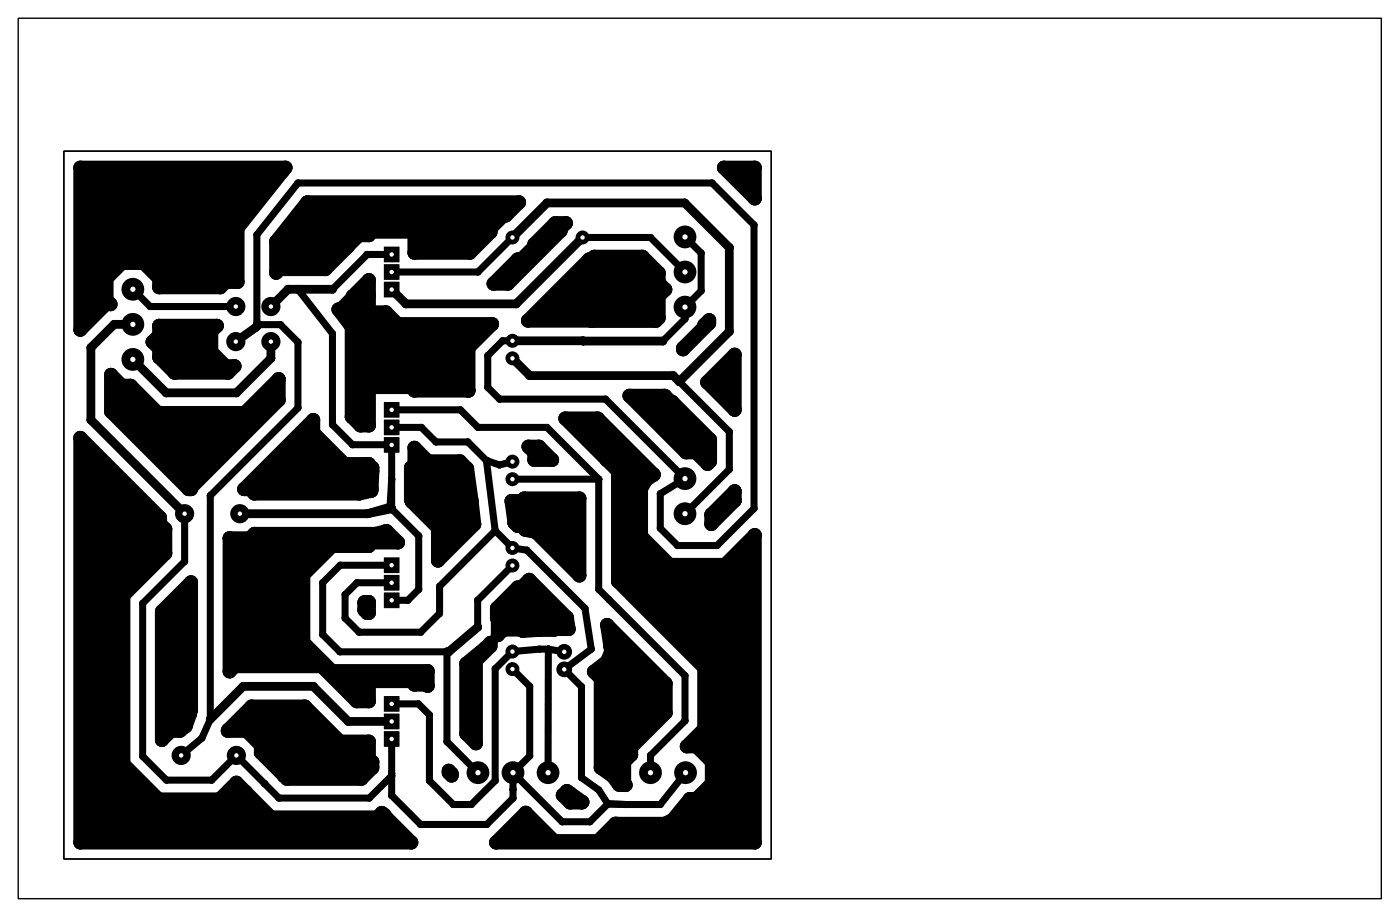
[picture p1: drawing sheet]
<svg xmlns="http://www.w3.org/2000/svg" width="203mm" height="133mm" viewBox="0 0 203 133" stroke-linecap="round" stroke-linejoin="round" font-family="sans-serif">
<g fill="#000">
<path d="M104.9 24.3h4.5v4.4zM102.5 55.3l3.9-3.9v7.9z"/>
<path d="M11.6 24.3h29.8l-7 8.7v7.8h-1.7l-.8 .8h-8.8v-1.3l-2.3-2.2h-3.1l-2.3 2.2v3.2l.6 .5h-.7l-3.7 3.7z" fill-rule="evenodd"/>
<path d="M55.6 35.7h2.3v2.3h-2.3z" fill-rule="evenodd"/>
<path d="M44.5 29.3h30.7l-1.9 1.9h-.4l-1.8 1.9v.5l-3 3h-8.1v-3.1h-6.6v.6h-1.4l-4.9 4.9h-6.6l-.5 .5v-4.5z" fill-rule="evenodd"/>
<path d="M75 37.6h.6l1.8-1.9v-.4l3.1-3h1.5l-.8 .8v.3l-7.6 7.7h-2.1z" fill-rule="evenodd"/>
<path d="M85.4 37.6h.3l.4-.4h7l2.3 2.3v1.5l1 .9-1 1v3.1l-.4 .5-18.5-.1z" fill-rule="evenodd"/>
<path d="M16.1 54.3l1.6 1.6h1.2l4 3.9h12.6l4.9-4.9v3l-12.7 12.7v.2h-.4l-11.2-11.2z" fill-rule="evenodd"/>
<path d="M23.1 47.2h8.3l-.8 .8v2.9l2.1 2.1h1.3l-1 1h-7.7l-2.2-2.3v-1.2l-1-1 1-1z" fill-rule="evenodd"/>
<path d="M49 44.8h.4l4-4.2v4.6h2.5l1.7 1.7h13.7l-3.4 3.4v6.3h-7.9v-.6h-6.6v5.6h-1.2l-1.2-1.3v-13z" fill-rule="evenodd"/>
<path d="M55.6 40.8h2.3v2.2h-2.3z" fill-rule="evenodd"/>
<path d="M55.6 38.3h2.3v2.2h-2.3z" fill-rule="evenodd"/>
<path d="M91.2 57.3h5.1l.9 .9h.2l5.5 5.5v3.1l-.4 .4-1.7-1.7h-1.4z" fill-rule="evenodd"/>
<path d="M102 47.1l.7-.7v.4l-3.7 3.8v-.2l3-3.1z" fill-rule="evenodd"/>
<path d="M11.6 63.4l11.6 11.6v.9l.7 .7v3.5l-6 6.1v24.5l5.1 5.1h8.8l2.4-2.5 5.1 5.1h15.4l.6-.7 4.3 4.3h-48z" fill-rule="evenodd"/>
<path d="M35.4 70.8l10-10v1.9l4.5 4.5h3.5v.5h.5l-.1 3.4-1.8 .4h-15.1l-.7-.7z" fill-rule="evenodd"/>
<path d="M55.6 63.3h2.3v2.2h-2.3z" fill-rule="evenodd"/>
<path d="M55.6 60.8h2.3v2.2h-2.3z" fill-rule="evenodd"/>
<path d="M55.6 58.2h2.3v2.3h-2.3z" fill-rule="evenodd"/>
<path d="M33.3 77.9h2.9l.7-.6h17.6l1.5-.4 1.7 1.6h-4.3v.6h-5.3l-4.2 4.1v9.8l4.2 4.2h13.9v2.1l-.2-.2h-1.8v-.5h-6.6v2.9h-1.7l-5.1-5h-12.6l-.7 .7z" fill-rule="evenodd"/>
<path d="M60 64.8l2 2h4.6l1.1 1 1 8.1-5.2 5.3v-4.8l-3.8-3.8-.2-.3v-4.6h.5z" fill-rule="evenodd"/>
<path d="M76.6 64.7h1.5l1.9 1.9h-2.6v-1.1z" fill-rule="evenodd"/>
<path d="M81.9 60.6h4.7l8.1 8.1-1.1 .8-.7 1.3v6.9l4.1 4.1h8l4.4-4.3v44.5h-37.5l4.3-4.3 4.1 4.1h6.3l2.6-2.5h7.1l1.2-.6 2.4-3h1l2.2-2.2v-3.2l-2.2-2.2h-1.4l2.5-2.6v-8.8l-12.5-12.5v-16z" fill-rule="evenodd"/>
<path d="M106.4 71.1v1.4l-3.3 3.4v-1.4z" fill-rule="evenodd"/>
<path d="M52.8 87.3l.6-.1v1.6h-.2l-.4-.5z" fill-rule="evenodd"/>
<path d="M55.6 85.8h2.3v2.2h-2.3z" fill-rule="evenodd"/>
<path d="M55.6 83.3h2.3v2.2h-2.3z" fill-rule="evenodd"/>
<path d="M55.6 80.7h2.3v2.3h-2.3z" fill-rule="evenodd"/>
<path d="M67.6 96.1l2.8-2.4 .7-.6v.5l-2.2 2.1v11.9l-1.3-1.4z" fill-rule="evenodd"/>
<path d="M75 85.1h.6l1.1-1.1 5.4 5.4 .3 1.7h-2l-.1 .1h-2.3l-2.2 .2-.2-.2h-2.7l-.8 .8v-2.4l-.1-.1v-1.4z" fill-rule="evenodd"/>
<path d="M74.1 72.6h1.5l.3-.4h8v11.1l-6.2-6.3-1.6-.3-.5-.5h-.6l-.5-.5z" fill-rule="evenodd"/>
<path d="M88 90.5l8.4 8.5v4.2l-5 5v1.1l-1 1v3.2l.2 .2-.9-.1-.9-1.2-1.8-1.2v-12.9l-1-1 2-1.5 .5-1.5z" fill-rule="evenodd"/>
<path d="M23.5 88.5l4.2-4.2v18.5l-.2 .1v.5l-.6 1.8-.8 .6h-1.3l-1.3 1.3z" fill-rule="evenodd"/>
<path d="M33.1 105.7l3.3-3.4h7.8l5.1 5.1h4.1v2.9h.5v.9l-1.6 1.6h-10.7l-3.8-3.8v-1.1l-2.1-2.1h-2.7z" fill-rule="evenodd"/>
<path d="M55.6 105.9h2.3v2.2h-2.3z" fill-rule="evenodd"/>
<path d="M55.6 103.4h2.3v2.2h-2.3z" fill-rule="evenodd"/>
<path d="M55.6 100.8h2.3v2.2h-2.3z" fill-rule="evenodd"/>
<path d="M65 111.6l.4 .4v.3l-.4-.4z" fill-rule="evenodd"/>
<path d="M81.5 115.1l.6-.6 2.3 1.6-1.8 .1z" fill-rule="evenodd"/>
<circle cx="11.6" cy="24.3" r="1.01"/>
<circle cx="17.7" cy="38.1" r="1.01"/>
<circle cx="20.8" cy="38.1" r="1.01"/>
<circle cx="34.4" cy="33" r="1.01"/>
<circle cx="37.2" cy="34" r=".51"/>
<circle cx="40" cy="35" r="1.01"/>
<circle cx="40" cy="39.5" r="1.01"/>
<circle cx="40.5" cy="39" r="1.01"/>
<circle cx="41" cy="24.8" r="1.01"/>
<circle cx="41.4" cy="24.3" r="1.01"/>
<circle cx="43.2" cy="26.5" r=".51"/>
<circle cx="44.5" cy="29.3" r="1.01"/>
<circle cx="47.1" cy="39" r="1.01"/>
<circle cx="50.4" cy="35.7" r="1.01"/>
<circle cx="52" cy="34.1" r="1.01"/>
<circle cx="53.2" cy="36.9" r=".51"/>
<circle cx="53.2" cy="36.8" r=".51"/>
<circle cx="53.4" cy="34.1" r="1.01"/>
<circle cx="53.4" cy="33.6" r="1.01"/>
<circle cx="53.9" cy="36.8" r=".51"/>
<circle cx="54.6" cy="36.8" r=".51"/>
<circle cx="60" cy="36.6" r="1.01"/>
<circle cx="60" cy="33.6" r="1.01"/>
<circle cx="68.1" cy="36.6" r="1.01"/>
<circle cx="69.2" cy="39.4" r=".51"/>
<circle cx="71.1" cy="33.1" r="1.01"/>
<circle cx="71.1" cy="33.6" r="1.01"/>
<circle cx="72.9" cy="31.2" r="1.01"/>
<circle cx="73.3" cy="31.2" r="1.01"/>
<circle cx="74.2" cy="34.4" r="1.01"/>
<circle cx="75" cy="37.6" r="1.01"/>
<circle cx="75.2" cy="29.3" r="1.01"/>
<circle cx="75.6" cy="37.6" r="1.01"/>
<circle cx="77.4" cy="35.4" r="1.01"/>
<circle cx="77.4" cy="35.7" r="1.01"/>
<circle cx="79.2" cy="29.4" r=".63"/>
<circle cx="80.5" cy="32.3" r="1.01"/>
<circle cx="81.2" cy="33.1" r="1.01"/>
<circle cx="81.2" cy="33.4" r="1.01"/>
<circle cx="82" cy="32.3" r="1.01"/>
<circle cx="84.4" cy="34.4" r="1.01"/>
<circle cx="85.4" cy="37.6" r="1.01"/>
<circle cx="85.7" cy="37.6" r="1.01"/>
<circle cx="86.1" cy="37.2" r="1.01"/>
<circle cx="93.1" cy="37.2" r="1.01"/>
<circle cx="94.2" cy="34.4" r=".51"/>
<circle cx="95.4" cy="39.5" r="1.01"/>
<circle cx="99.2" cy="29.4" r=".63"/>
<circle cx="99.2" cy="34.3" r="1.65"/>
<circle cx="99.2" cy="39.4" r="1.65"/>
<circle cx="101.6" cy="36.6" r=".51"/>
<circle cx="103.2" cy="26.5" r=".51"/>
<circle cx="104.9" cy="24.3" r="1.01"/>
<circle cx="105.7" cy="35.9" r=".63"/>
<circle cx="109.2" cy="32.6" r=".51"/>
<circle cx="109.4" cy="24.3" r="1.01"/>
<circle cx="109.4" cy="28.7" r="1.01"/>
<circle cx="11.6" cy="47.8" r="1.01"/>
<circle cx="13.2" cy="50.3" r=".63"/>
<circle cx="15.3" cy="44.1" r="1.01"/>
<circle cx="15.4" cy="43.5" r="1.01"/>
<circle cx="15.4" cy="40.3" r="1.01"/>
<circle cx="16" cy="44.1" r="1.01"/>
<circle cx="16.1" cy="59.6" r="1.01"/>
<circle cx="16.1" cy="54.3" r="1.01"/>
<circle cx="16.5" cy="47" r=".63"/>
<circle cx="17.7" cy="55.9" r="1.01"/>
<circle cx="18.9" cy="55.9" r="1.01"/>
<circle cx="19.2" cy="52" r="1.65"/>
<circle cx="19.2" cy="47" r="1.65"/>
<circle cx="19.2" cy="41.9" r="1.65"/>
<circle cx="19.2" cy="41.9" r="1.52"/>
<circle cx="21.7" cy="44.4" r=".51"/>
<circle cx="22.1" cy="49.5" r="1.01"/>
<circle cx="22.9" cy="59.8" r="1.01"/>
<circle cx="23.1" cy="41.6" r="1.01"/>
<circle cx="23.1" cy="48.6" r="1.01"/>
<circle cx="23.1" cy="40.3" r="1.01"/>
<circle cx="23.1" cy="50.5" r="1.01"/>
<circle cx="23.1" cy="47.2" r="1.01"/>
<circle cx="23.1" cy="51.7" r="1.01"/>
<circle cx="24.1" cy="56.9" r=".63"/>
<circle cx="25.3" cy="54" r="1.01"/>
<circle cx="30.6" cy="50.9" r="1.01"/>
<circle cx="30.6" cy="48" r="1.01"/>
<circle cx="31.4" cy="47.2" r="1.01"/>
<circle cx="31.9" cy="41.6" r="1.01"/>
<circle cx="32.7" cy="53" r="1.01"/>
<circle cx="32.7" cy="40.8" r="1.01"/>
<circle cx="33" cy="54" r="1.01"/>
<circle cx="34" cy="53" r="1.01"/>
<circle cx="34.2" cy="44.4" r="1.39"/>
<circle cx="34.2" cy="49.5" r="1.39"/>
<circle cx="34.2" cy="56.9" r=".63"/>
<circle cx="34.4" cy="40.8" r="1.01"/>
<circle cx="35.5" cy="59.8" r="1.01"/>
<circle cx="37.1" cy="47.4" r=".63"/>
<circle cx="37.2" cy="46.8" r=".51"/>
<circle cx="37.5" cy="47" r=".51"/>
<circle cx="37.5" cy="47" r=".63"/>
<circle cx="39.2" cy="49.5" r="1.39"/>
<circle cx="39.2" cy="44.4" r="1.39"/>
<circle cx="39.2" cy="51.9" r=".63"/>
<circle cx="40.4" cy="54.9" r="1.01"/>
<circle cx="40.4" cy="57.9" r="1.01"/>
<circle cx="40.6" cy="47" r=".51"/>
<circle cx="41.7" cy="41.9" r=".63"/>
<circle cx="43.2" cy="41.9" r=".51"/>
<circle cx="43.2" cy="49.5" r=".51"/>
<circle cx="43.2" cy="59.1" r=".51"/>
<circle cx="43.2" cy="41.9" r=".63"/>
<circle cx="48.2" cy="48.3" r=".51"/>
<circle cx="48.2" cy="41.9" r=".51"/>
<circle cx="48.2" cy="41.9" r=".63"/>
<circle cx="49" cy="44.8" r="1.01"/>
<circle cx="49.4" cy="44.8" r="1.01"/>
<circle cx="51" cy="47.4" r="1.01"/>
<circle cx="51.1" cy="43.1" r="1.01"/>
<circle cx="51.1" cy="42.9" r="1.01"/>
<circle cx="53.4" cy="45.2" r="1.01"/>
<circle cx="53.4" cy="40.6" r="1.01"/>
<circle cx="53.4" cy="42.7" r="1.01"/>
<circle cx="53.4" cy="56.1" r="1.01"/>
<circle cx="55.9" cy="45.2" r="1.01"/>
<circle cx="57.6" cy="46.9" r="1.01"/>
<circle cx="58.8" cy="44" r=".63"/>
<circle cx="60" cy="56.6" r="1.01"/>
<circle cx="60" cy="56.1" r="1.01"/>
<circle cx="66.7" cy="59.3" r=".51"/>
<circle cx="67.9" cy="56.6" r="1.01"/>
<circle cx="67.9" cy="50.4" r="1.01"/>
<circle cx="70.7" cy="51.5" r=".51"/>
<circle cx="70.7" cy="56.1" r=".51"/>
<circle cx="71.3" cy="46.9" r="1.01"/>
<circle cx="71.5" cy="41.1" r="1.01"/>
<circle cx="72.4" cy="57.8" r=".51"/>
<circle cx="72.8" cy="49.3" r=".51"/>
<circle cx="73.6" cy="41.1" r="1.01"/>
<circle cx="74.2" cy="51.9" r="1.01"/>
<circle cx="74.2" cy="49.4" r="1.01"/>
<circle cx="74.8" cy="44" r=".63"/>
<circle cx="76.5" cy="46.4" r="1.01"/>
<circle cx="76.7" cy="54.4" r=".63"/>
<circle cx="84.4" cy="49.4" r=".63"/>
<circle cx="84.5" cy="49.4" r=".63"/>
<circle cx="85.7" cy="46.4" r="1.01"/>
<circle cx="85.7" cy="46.5" r="1.01"/>
<circle cx="87.7" cy="57.8" r=".51"/>
<circle cx="91.2" cy="57.3" r="1.01"/>
<circle cx="95" cy="46.5" r="1.01"/>
<circle cx="95.4" cy="41" r="1.01"/>
<circle cx="95.4" cy="42.9" r="1.01"/>
<circle cx="95.4" cy="46" r="1.01"/>
<circle cx="96" cy="49.4" r=".51"/>
<circle cx="96" cy="49.4" r=".63"/>
<circle cx="96.3" cy="57.3" r="1.01"/>
<circle cx="96.4" cy="41.9" r="1.01"/>
<circle cx="97.2" cy="58.2" r="1.01"/>
<circle cx="97.4" cy="58.2" r="1.01"/>
<circle cx="97.5" cy="54.4" r=".63"/>
<circle cx="98.4" cy="55.3" r=".51"/>
<circle cx="98.4" cy="55.3" r=".63"/>
<circle cx="99" cy="50.6" r="1.01"/>
<circle cx="99" cy="50.4" r="1.01"/>
<circle cx="99.2" cy="44.5" r="1.65"/>
<circle cx="99.2" cy="46.2" r=".51"/>
<circle cx="101.6" cy="42.1" r=".51"/>
<circle cx="102" cy="47.3" r="1.01"/>
<circle cx="102" cy="47.1" r="1.01"/>
<circle cx="102.5" cy="55.4" r="1.01"/>
<circle cx="102.7" cy="46.4" r="1.01"/>
<circle cx="102.7" cy="46.8" r="1.01"/>
<circle cx="105.7" cy="48" r=".63"/>
<circle cx="106.4" cy="51.4" r="1.01"/>
<circle cx="106.4" cy="59.4" r="1.01"/>
<circle cx="11.6" cy="63.4" r="1.01"/>
<circle cx="13.2" cy="60.8" r=".63"/>
<circle cx="23.2" cy="75" r="1.01"/>
<circle cx="23.2" cy="75.9" r="1.01"/>
<circle cx="23.9" cy="76.6" r="1.01"/>
<circle cx="26.7" cy="74.4" r="1.39"/>
<circle cx="27.3" cy="70.8" r="1.01"/>
<circle cx="27.7" cy="70.8" r="1.01"/>
<circle cx="27.7" cy="70.6" r="1.01"/>
<circle cx="30.5" cy="71.8" r=".51"/>
<circle cx="33.3" cy="77.9" r="1.01"/>
<circle cx="33.3" cy="78" r="1.01"/>
<circle cx="34.7" cy="74.4" r="1.39"/>
<circle cx="35.4" cy="70.8" r="1.01"/>
<circle cx="36.2" cy="70.8" r="1.01"/>
<circle cx="36.2" cy="78" r="1.01"/>
<circle cx="36.9" cy="77.3" r="1.01"/>
<circle cx="36.9" cy="71.5" r="1.01"/>
<circle cx="45.4" cy="60.8" r="1.01"/>
<circle cx="45.4" cy="62.7" r="1.01"/>
<circle cx="48.1" cy="79.1" r="1.01"/>
<circle cx="48.2" cy="61.5" r=".51"/>
<circle cx="49.9" cy="67.2" r="1.01"/>
<circle cx="51" cy="60.4" r="1.01"/>
<circle cx="51.1" cy="64.4" r=".51"/>
<circle cx="52" cy="71.5" r="1.01"/>
<circle cx="52.2" cy="61.6" r="1.01"/>
<circle cx="53.3" cy="74.4" r=".63"/>
<circle cx="53.4" cy="79.1" r="1.01"/>
<circle cx="53.4" cy="78.6" r="1.01"/>
<circle cx="53.4" cy="61.6" r="1.01"/>
<circle cx="53.4" cy="67.2" r="1.01"/>
<circle cx="53.4" cy="67.7" r="1.01"/>
<circle cx="53.8" cy="71.1" r="1.01"/>
<circle cx="53.8" cy="70.8" r="1.01"/>
<circle cx="53.9" cy="68.2" r="1.01"/>
<circle cx="53.9" cy="67.7" r="1.01"/>
<circle cx="54.5" cy="77.3" r="1.01"/>
<circle cx="55.9" cy="76.9" r="1.01"/>
<circle cx="56" cy="76.9" r="1.01"/>
<circle cx="56.5" cy="73.4" r=".51"/>
<circle cx="56.5" cy="73.4" r=".63"/>
<circle cx="56.7" cy="64.4" r=".51"/>
<circle cx="56.7" cy="73.7" r=".51"/>
<circle cx="56.7" cy="69.4" r=".51"/>
<circle cx="56.7" cy="73.7" r=".63"/>
<circle cx="57.7" cy="78.6" r="1.01"/>
<circle cx="59.5" cy="72.3" r="1.01"/>
<circle cx="59.5" cy="67.7" r="1.01"/>
<circle cx="59.7" cy="72.7" r="1.01"/>
<circle cx="59.7" cy="72.5" r="1.01"/>
<circle cx="60" cy="67.7" r="1.01"/>
<circle cx="60" cy="64.8" r="1.01"/>
<circle cx="60.7" cy="77.6" r=".51"/>
<circle cx="61" cy="61.9" r=".51"/>
<circle cx="62" cy="66.8" r="1.01"/>
<circle cx="63.2" cy="64" r=".51"/>
<circle cx="63.5" cy="76.4" r="1.01"/>
<circle cx="66.6" cy="66.8" r="1.01"/>
<circle cx="67.7" cy="67.9" r="1.01"/>
<circle cx="67.8" cy="64" r=".51"/>
<circle cx="68.3" cy="72.5" r="1.01"/>
<circle cx="68.7" cy="75.9" r="1.01"/>
<circle cx="69.2" cy="61.9" r=".51"/>
<circle cx="70.5" cy="66.7" r=".51"/>
<circle cx="71.7" cy="76.8" r=".51"/>
<circle cx="72.4" cy="67.3" r=".51"/>
<circle cx="74.1" cy="72.6" r="1.01"/>
<circle cx="74.2" cy="66.9" r="1.01"/>
<circle cx="74.2" cy="79.4" r="1.01"/>
<circle cx="74.2" cy="69.4" r="1.01"/>
<circle cx="74.5" cy="75.7" r="1.01"/>
<circle cx="75" cy="76.2" r="1.01"/>
<circle cx="75.6" cy="72.6" r="1.01"/>
<circle cx="75.6" cy="76.2" r="1.01"/>
<circle cx="75.9" cy="72.2" r="1.01"/>
<circle cx="76.1" cy="76.7" r="1.01"/>
<circle cx="76.3" cy="79.7" r=".51"/>
<circle cx="76.6" cy="64.7" r="1.01"/>
<circle cx="77.4" cy="66.6" r="1.01"/>
<circle cx="77.4" cy="65.5" r="1.01"/>
<circle cx="77.7" cy="77.1" r="1.01"/>
<circle cx="78.1" cy="64.7" r="1.01"/>
<circle cx="79.2" cy="61.9" r=".51"/>
<circle cx="80" cy="66.6" r="1.01"/>
<circle cx="81.9" cy="60.6" r="1.01"/>
<circle cx="83.9" cy="72.2" r="1.01"/>
<circle cx="86.6" cy="60.6" r="1.01"/>
<circle cx="86.7" cy="69.4" r=".51"/>
<circle cx="87.9" cy="66.6" r="1.01"/>
<circle cx="89.5" cy="68.2" r="1.01"/>
<circle cx="92.9" cy="70.8" r="1.01"/>
<circle cx="92.9" cy="77.7" r="1.01"/>
<circle cx="93.6" cy="69.5" r="1.01"/>
<circle cx="94.7" cy="68.7" r="1.01"/>
<circle cx="95.7" cy="71.5" r=".51"/>
<circle cx="95.7" cy="76.5" r=".51"/>
<circle cx="98.2" cy="79" r=".51"/>
<circle cx="99.2" cy="69.3" r="1.65"/>
<circle cx="99.2" cy="74.4" r="1.65"/>
<circle cx="99.4" cy="65.5" r="1.01"/>
<circle cx="100.8" cy="65.5" r="1.01"/>
<circle cx="102.5" cy="67.2" r="1.01"/>
<circle cx="102.9" cy="66.8" r="1.01"/>
<circle cx="102.9" cy="63.7" r="1.01"/>
<circle cx="103.1" cy="74.5" r="1.01"/>
<circle cx="103.1" cy="75.9" r="1.01"/>
<circle cx="103.9" cy="79" r=".51"/>
<circle cx="105.7" cy="62.5" r=".51"/>
<circle cx="105.7" cy="68" r=".51"/>
<circle cx="106.4" cy="71.1" r="1.01"/>
<circle cx="106.4" cy="72.5" r="1.01"/>
<circle cx="109.2" cy="73.6" r=".51"/>
<circle cx="109.4" cy="77.5" r="1.01"/>
<circle cx="17.9" cy="86.2" r="1.01"/>
<circle cx="20.7" cy="87.4" r=".51"/>
<circle cx="23.5" cy="88.5" r="1.01"/>
<circle cx="23.9" cy="80.1" r="1.01"/>
<circle cx="26.7" cy="81.3" r=".51"/>
<circle cx="27.7" cy="84.3" r="1.01"/>
<circle cx="33.3" cy="97.2" r="1.01"/>
<circle cx="34" cy="96.5" r="1.01"/>
<circle cx="35.2" cy="99.4" r=".63"/>
<circle cx="43.9" cy="83.2" r="1.01"/>
<circle cx="43.9" cy="93.1" r="1.01"/>
<circle cx="45.4" cy="99.4" r=".63"/>
<circle cx="46.6" cy="96.5" r="1.01"/>
<circle cx="46.7" cy="91.9" r=".51"/>
<circle cx="46.7" cy="84.4" r=".51"/>
<circle cx="48.1" cy="97.2" r="1.01"/>
<circle cx="49.2" cy="94.4" r=".51"/>
<circle cx="49.3" cy="81.9" r=".51"/>
<circle cx="50" cy="89.5" r=".51"/>
<circle cx="50" cy="86.1" r=".51"/>
<circle cx="51.7" cy="84.4" r=".51"/>
<circle cx="52" cy="91.5" r=".51"/>
<circle cx="52.8" cy="88.4" r="1.01"/>
<circle cx="52.8" cy="87.3" r="1.01"/>
<circle cx="52.9" cy="87.2" r="1.01"/>
<circle cx="53.2" cy="88.8" r="1.01"/>
<circle cx="53.4" cy="98.6" r="1.01"/>
<circle cx="53.4" cy="87.2" r="1.01"/>
<circle cx="53.4" cy="87.7" r="1.01"/>
<circle cx="53.4" cy="88.8" r="1.01"/>
<circle cx="59.1" cy="86.9" r=".51"/>
<circle cx="60" cy="98.6" r="1.01"/>
<circle cx="60" cy="99.1" r="1.01"/>
<circle cx="60.7" cy="85.3" r=".51"/>
<circle cx="61" cy="91.5" r=".51"/>
<circle cx="61.8" cy="99.1" r="1.01"/>
<circle cx="62" cy="97.2" r="1.01"/>
<circle cx="62" cy="99.3" r="1.01"/>
<circle cx="63.5" cy="81.2" r="1.01"/>
<circle cx="63.7" cy="84.9" r=".51"/>
<circle cx="63.7" cy="88.8" r=".51"/>
<circle cx="64.8" cy="94.4" r=".51"/>
<circle cx="64.8" cy="94.4" r=".63"/>
<circle cx="65" cy="94.4" r=".63"/>
<circle cx="67.6" cy="96.1" r="1.01"/>
<circle cx="68.9" cy="95.7" r="1.01"/>
<circle cx="69.2" cy="90.8" r=".51"/>
<circle cx="69.2" cy="86.9" r=".51"/>
<circle cx="69.2" cy="90.8" r=".63"/>
<circle cx="70.4" cy="93.8" r="1.01"/>
<circle cx="71.1" cy="93.6" r="1.01"/>
<circle cx="71.1" cy="93.1" r="1.01"/>
<circle cx="71.7" cy="96.8" r=".51"/>
<circle cx="72" cy="89.5" r="1.01"/>
<circle cx="72" cy="88.1" r="1.01"/>
<circle cx="72.1" cy="92" r="1.01"/>
<circle cx="72.1" cy="89.6" r="1.01"/>
<circle cx="72.9" cy="91.2" r="1.01"/>
<circle cx="74.2" cy="81.9" r="1.01"/>
<circle cx="74.2" cy="96.9" r="1.01"/>
<circle cx="74.2" cy="94.4" r="1.01"/>
<circle cx="75" cy="85.1" r="1.01"/>
<circle cx="75.6" cy="85.1" r="1.01"/>
<circle cx="75.6" cy="91.2" r="1.01"/>
<circle cx="75.8" cy="91.4" r="1.01"/>
<circle cx="76.7" cy="84" r="1.01"/>
<circle cx="76.7" cy="99.4" r=".51"/>
<circle cx="78" cy="91.2" r="1.01"/>
<circle cx="78.2" cy="94" r=".51"/>
<circle cx="78.3" cy="91.2" r="1.01"/>
<circle cx="79.4" cy="94" r=".51"/>
<circle cx="80.3" cy="91.2" r="1.01"/>
<circle cx="80.4" cy="91.1" r="1.01"/>
<circle cx="81.7" cy="94.4" r="1.14"/>
<circle cx="81.7" cy="96.9" r="1.14"/>
<circle cx="82.1" cy="89.4" r="1.01"/>
<circle cx="82.4" cy="91.1" r="1.01"/>
<circle cx="83.9" cy="83.3" r="1.01"/>
<circle cx="84.2" cy="99.4" r=".51"/>
<circle cx="84.8" cy="88.1" r=".51"/>
<circle cx="85.7" cy="94" r=".51"/>
<circle cx="86" cy="97.3" r="1.01"/>
<circle cx="86.7" cy="85.3" r=".51"/>
<circle cx="87" cy="98.3" r="1.01"/>
<circle cx="88" cy="95.8" r="1.01"/>
<circle cx="88" cy="90.5" r="1.01"/>
<circle cx="88.2" cy="86.8" r=".51"/>
<circle cx="88.4" cy="93.6" r="1.01"/>
<circle cx="88.5" cy="94.4" r="1.01"/>
<circle cx="89.5" cy="84.2" r="1.01"/>
<circle cx="96.4" cy="99" r="1.01"/>
<circle cx="97" cy="81.8" r="1.01"/>
<circle cx="99.2" cy="97.8" r=".51"/>
<circle cx="102" cy="96.7" r="1.01"/>
<circle cx="105" cy="81.8" r="1.01"/>
<circle cx="17.9" cy="110.7" r="1.01"/>
<circle cx="20.7" cy="109.5" r=".51"/>
<circle cx="23" cy="115.8" r="1.01"/>
<circle cx="23.5" cy="107.2" r="1.01"/>
<circle cx="24.1" cy="113" r=".51"/>
<circle cx="24.8" cy="105.8" r="1.01"/>
<circle cx="26.1" cy="105.8" r="1.01"/>
<circle cx="26.2" cy="109.4" r="1.39"/>
<circle cx="26.9" cy="105.2" r="1.01"/>
<circle cx="27.5" cy="103" r="1.01"/>
<circle cx="27.5" cy="103.4" r="1.01"/>
<circle cx="27.7" cy="102.8" r="1.01"/>
<circle cx="29.2" cy="106.9" r=".51"/>
<circle cx="30.5" cy="104.2" r=".51"/>
<circle cx="30.5" cy="104.2" r=".63"/>
<circle cx="30.7" cy="113" r=".51"/>
<circle cx="31.8" cy="115.8" r="1.01"/>
<circle cx="33" cy="105.8" r="1.01"/>
<circle cx="33.1" cy="105.7" r="1.01"/>
<circle cx="34.2" cy="109.4" r="1.39"/>
<circle cx="34.2" cy="113.3" r="1.01"/>
<circle cx="35.6" cy="114.7" r="1.01"/>
<circle cx="35.7" cy="105.8" r="1.01"/>
<circle cx="36.4" cy="102.3" r="1.01"/>
<circle cx="37.8" cy="107.9" r="1.01"/>
<circle cx="37.8" cy="109" r="1.01"/>
<circle cx="38.4" cy="113.5" r=".51"/>
<circle cx="39.3" cy="118.4" r="1.01"/>
<circle cx="40.4" cy="115.6" r=".51"/>
<circle cx="41.1" cy="112.3" r="1.01"/>
<circle cx="41.1" cy="112.4" r="1.01"/>
<circle cx="41.6" cy="112.8" r="1.01"/>
<circle cx="44.2" cy="102.3" r="1.01"/>
<circle cx="49.3" cy="107.4" r="1.01"/>
<circle cx="50.5" cy="104.5" r=".63"/>
<circle cx="51.7" cy="101.6" r="1.01"/>
<circle cx="52.3" cy="112.8" r="1.01"/>
<circle cx="53.4" cy="107.4" r="1.01"/>
<circle cx="53.4" cy="110.3" r="1.01"/>
<circle cx="53.4" cy="101.6" r="1.01"/>
<circle cx="53.5" cy="115.6" r=".51"/>
<circle cx="53.9" cy="110.3" r="1.01"/>
<circle cx="53.9" cy="111.2" r="1.01"/>
<circle cx="54.7" cy="118.4" r="1.01"/>
<circle cx="55.3" cy="117.7" r="1.01"/>
<circle cx="55.6" cy="118" r="1.01"/>
<circle cx="56.7" cy="112" r=".51"/>
<circle cx="56.7" cy="112.3" r=".51"/>
<circle cx="56.7" cy="115.2" r=".51"/>
<circle cx="60.6" cy="101.9" r=".51"/>
<circle cx="60.9" cy="119.4" r=".51"/>
<circle cx="62.2" cy="103.5" r=".51"/>
<circle cx="62.2" cy="113" r=".51"/>
<circle cx="64.8" cy="107.4" r=".51"/>
<circle cx="65" cy="111.9" r="1.01"/>
<circle cx="65" cy="111.6" r="1.01"/>
<circle cx="65.4" cy="112.3" r="1.01"/>
<circle cx="65.4" cy="112" r="1.01"/>
<circle cx="65.7" cy="116.5" r=".51"/>
<circle cx="67.6" cy="106.3" r="1.01"/>
<circle cx="68.3" cy="116.5" r=".51"/>
<circle cx="68.9" cy="107.6" r="1.01"/>
<circle cx="69.2" cy="111.9" r="1.65"/>
<circle cx="70.5" cy="119.4" r=".51"/>
<circle cx="71.7" cy="113" r=".51"/>
<circle cx="74.3" cy="111.9" r="1.65"/>
<circle cx="74.3" cy="114.3" r=".51"/>
<circle cx="74.3" cy="115.6" r=".51"/>
<circle cx="76.2" cy="117.7" r="1.01"/>
<circle cx="76.7" cy="109.5" r=".51"/>
<circle cx="79.4" cy="111.9" r="1.65"/>
<circle cx="81.4" cy="119" r=".51"/>
<circle cx="81.5" cy="115.2" r="1.01"/>
<circle cx="82.1" cy="114.6" r="1.01"/>
<circle cx="82.6" cy="116.2" r="1.01"/>
<circle cx="82.6" cy="114.9" r="1.01"/>
<circle cx="84.2" cy="112.6" r=".51"/>
<circle cx="84.3" cy="116.2" r="1.01"/>
<circle cx="84.4" cy="116.1" r="1.01"/>
<circle cx="85.5" cy="119" r=".51"/>
<circle cx="86.7" cy="114.4" r=".51"/>
<circle cx="87" cy="111.2" r="1.01"/>
<circle cx="88.1" cy="116.4" r=".51"/>
<circle cx="88.8" cy="112.4" r="1.01"/>
<circle cx="89.2" cy="119.3" r="1.01"/>
<circle cx="89.5" cy="119.3" r="1.01"/>
<circle cx="89.7" cy="113.6" r="1.01"/>
<circle cx="90" cy="113.7" r="1.01"/>
<circle cx="90.4" cy="113.5" r="1.01"/>
<circle cx="90.4" cy="110.3" r="1.01"/>
<circle cx="90.6" cy="113.7" r="1.01"/>
<circle cx="90.7" cy="116.5" r=".51"/>
<circle cx="91.4" cy="108.2" r="1.01"/>
<circle cx="91.4" cy="109.3" r="1.01"/>
<circle cx="94.2" cy="111.9" r="1.65"/>
<circle cx="94.2" cy="109.4" r=".51"/>
<circle cx="95.7" cy="116.5" r=".51"/>
<circle cx="96.3" cy="119.3" r="1.01"/>
<circle cx="96.4" cy="103.2" r="1.01"/>
<circle cx="97.5" cy="118.7" r="1.01"/>
<circle cx="99.2" cy="104.4" r=".51"/>
<circle cx="99.3" cy="111.9" r="1.65"/>
<circle cx="99.5" cy="108.1" r="1.01"/>
<circle cx="99.9" cy="115.7" r="1.01"/>
<circle cx="100.9" cy="115.7" r="1.01"/>
<circle cx="100.9" cy="108.1" r="1.01"/>
<circle cx="102" cy="105.6" r="1.01"/>
<circle cx="103.1" cy="110.3" r="1.01"/>
<circle cx="103.1" cy="113.5" r="1.01"/>
<circle cx="11.6" cy="122" r="1.01"/>
<circle cx="59.6" cy="122" r="1.01"/>
<circle cx="71.9" cy="122" r="1.01"/>
<circle cx="80.3" cy="121.8" r="1.01"/>
<circle cx="86.6" cy="121.8" r="1.01"/>
<circle cx="109.4" cy="122" r="1.01"/>
</g>
<path d="M9.2 21.9h102.5v102.5h-102.5z" fill="none" stroke="#000" stroke-width=".2"/>
<g fill="none" stroke="#000" stroke-width="1">
<path d="M53.2 36.8l-5 5.1M56.7 36.8l-3.5 .1M74.2 34.4l-5 5h-12.5M84.4 34.4h9.8l5 5M99.2 34.3l2.4 2.3v5.5l-2.4 2.4v1.7l-3.2 3.2M19.2 41.9l2.5 2.5h12.5M43.2 41.9l5 6.4v13.2l2.9 2.9h5.6v9.3l4 3.9v7.7l-1.6 1.6h-2.4M56.7 59.3h10l2.5 2.6h10l7.5 7.5M74.2 49.3h-1.4l-2.1 2.2v4.6l1.7 1.7h15.3l11.5 11.5-3.5 2.2v5l2.5 2.5h5.7l5.3-5.4v-41l-6-6.1h-60l-6 7.5v12.8l.3 .2h3.1l2.6 2.5v9.6l-12.7 12.7v32.4l-1.3 2.7-3 2.5M98.4 55.3l7.3 7.2v5.5l-6.5 6.4M26.7 74.4v6.9l-6 6.1v22.1l3.4 3.5h6.6l3.5-3.6 6.2 6.2h13.1l3.2-3.3M56.7 61.9h4.3l2.2 2.1h4.6l2.7 2.7"/>
<path d="M56.7 69.4l-.2 4M70.5 66.7l1.2 10.1M70.5 66.7l1.9 .6 1.8-.5M71.7 76.8l-8 8.1v3.9l-2.7 2.7h-9l-2-2v-3.4l1.7-1.7h5M71.7 76.8l2.5 2.5 2.1 .4 8.5 8.4 .9 5.9-4 2.9 2.5 2.5v13.2l2.5 1.8 1.4 2M74.2 69.4h12.5M86.7 69.4v15.9l12.5 12.5v6.6l-5 5v2.5M56.7 81.8h-7.4l-2.6 2.6v7.5l2.5 2.5h15.6v13l4.4 4.5M74.2 96.9l2.5 2.5v10.1l-2.4 2.4M74.2 81.9l-5 5v3.9M79.4 94h-1.2l-4 .3-2.5 2.5v16.2l-3.4 3.5h-2.6l-3.5-3.5v-9.5l-1.6-1.6h-3.9M79.4 94v17.9"/>
<path d="M79.4 94l2.3 .4M38.4 113.5h.1M56.7 107v8.2l4.2 4.2h9.6l3.8-3.8v-3.7M74.3 111.9l7.1 7.1h4.1l2.6-2.6M99.3 111.9l-3.6 4.6-7.6-.1"/>
</g>
<path d="M74.2 34.4l5-5h20l6.5 6.4v12.2l-7.3 7.3-.9-.9h-20.8l-2.5-2.5M84.4 34.4l-9.6 9.6h-16l-2.1-2.1M19.2 47h-2.7l-3.3 3.3v10.5l13.5 13.6M37.5 47l-.4 .4-2.9 2.1M39.2 49.5v2.4l-5 5h-10.1l-4.9-4.9M48.2 41.9h-6.5l-2.5 2.5M74.2 49.3l21.8 .1M34.7 74.4h18.6M53.3 74.4l3.2-1 .2 .3zM69.2 90.8l-4.2 3.6h-.2M30.5 104.2l4.7-4.8h10.2l5.1 5.1h6.2" fill="none" stroke="#000" stroke-width="1.3"/>
<g fill="#000">
<circle cx="70.5" cy="66.7" r=".51"/>
<circle cx="74.5" cy="75.7" r="1.01"/>
<circle cx="87.9" cy="66.6" r="1.01"/>
<circle cx="55.6" cy="118" r="1.01"/>
<circle cx="88.1" cy="116.4" r=".51"/>
</g>
<g fill="none" stroke="#000" stroke-width="2">
<path d="M11.6 24.3h29.8l-7 8.7v7.8h-1.7l-.8 .8h-8.8v-1.3l-2.3-2.2h-3.1l-2.3 2.2v3.2l.6 .5h-.7l-3.7 3.7zM44.5 29.3h30.7l-1.9 1.9h-.4l-1.8 1.9v.5l-3 3h-8.1v-3.1h-6.6v.6h-1.4l-4.9 4.9h-6.6l-.5 .5v-4.5zM75 37.6h.6l1.8-1.9v-.4l3.1-3h1.5l-.8 .8v.3l-7.6 7.7h-2.1zM85.4 37.6h.3l.4-.4h7l2.3 2.3v1.5l1 .9-1 1v3.1l-.4 .5-18.5-.1zM104.9 24.3h4.5v4.4zM16.1 54.3l1.6 1.6h1.2l4 3.9h12.6l4.9-4.9v3l-12.7 12.7v.2h-.4l-11.2-11.2zM23.1 47.2h8.3l-.8 .8v2.9l2.1 2.1h1.3l-1 1h-7.7l-2.2-2.3v-1.2l-1-1 1-1zM49 44.8h.4l4-4.2v4.6h2.5l1.7 1.7h13.7l-3.4 3.4v6.3h-7.9v-.6h-6.6v5.6h-1.2l-1.2-1.3v-13zM91.2 57.3h5.1l.9 .9h.2l5.5 5.5v3.1l-.4 .4-1.7-1.7h-1.4zM102 47.1l.7-.7v.4l-3.7 3.8v-.2l3-3.1zM106.4 51.4v7.9l-3.9-4zM11.6 63.4l11.6 11.6v.9l.7 .7v3.5l-6 6.1v24.5l5.1 5.1h8.8l2.4-2.5 5.1 5.1h15.4l.6-.7 4.3 4.3h-48z"/>
<path d="M33.3 77.9h2.9l.7-.6h17.6l1.5-.4 1.7 1.6h-4.3v.6h-5.3l-4.2 4.1v9.8l4.2 4.2h13.9v2.1l-.2-.2h-1.8v-.5h-6.6v2.9h-1.7l-5.1-5h-12.6l-.7 .7zM35.4 70.8l10-10v1.9l4.5 4.5h3.5v.5h.5l-.1 3.4-1.8 .4h-15.1l-.7-.7zM60 64.8l2 2h4.6l1.1 1 1 8.1-5.2 5.3v-4.8l-3.8-3.8-.2-.3v-4.6h.5zM74.1 72.6h1.5l.3-.4h8v11.1l-6.2-6.3-1.6-.3-.5-.5h-.6l-.5-.5zM76.6 64.7h1.5l1.9 1.9h-2.6v-1.1zM81.9 60.6h4.7l8.1 8.1-1.1 .8-.7 1.3v6.9l4.1 4.1h8l4.4-4.3v44.5h-37.5l4.3-4.3 4.1 4.1h6.3l2.6-2.5h7.1l1.2-.6 2.4-3h1l2.2-2.2v-3.2l-2.2-2.2h-1.4l2.5-2.6v-8.8l-12.5-12.5v-16zM106.4 71.1v1.4l-3.3 3.4v-1.4zM23.5 88.5l4.2-4.2v18.5l-.2 .1v.5l-.6 1.8-.8 .6h-1.3l-1.3 1.3zM52.8 87.3l.6-.1v1.6h-.2l-.4-.5zM67.6 96.1l2.8-2.4 .7-.6v.5l-2.2 2.1v11.9l-1.3-1.4zM75 85.1h.6l1.1-1.1 5.4 5.4 .3 1.7h-2l-.1 .1h-2.3l-2.2 .2-.2-.2h-2.7l-.8 .8v-2.4l-.1-.1v-1.4zM88 90.5l8.4 8.5v4.2l-5 5v1.1l-1 1v3.2l.2 .2-.9-.1-.9-1.2-1.8-1.2v-12.9l-1-1 2-1.5 .5-1.5z"/>
<path d="M33.1 105.7l3.3-3.4h7.8l5.1 5.1h4.1v2.9h.5v.9l-1.6 1.6h-10.7l-3.8-3.8v-1.1l-2.1-2.1h-2.7zM65 111.6l.4 .4v.3l-.4-.4zM81.5 115.1l.6-.6 2.3 1.6-1.8 .1z"/>
</g>
<circle cx="19.2" cy="41.9" r=".38" fill="#fff"/>
<circle cx="19.2" cy="47" r="1.52" fill="#000"/>
<circle cx="19.2" cy="47" r=".38" fill="#fff"/>
<circle cx="19.2" cy="52.1" r="1.52" fill="#000"/>
<circle cx="19.2" cy="52" r=".38" fill="#fff"/>
<circle cx="34.7" cy="74.4" r="1.27" fill="#000"/>
<circle cx="34.7" cy="74.4" r=".32" fill="#fff"/>
<circle cx="26.7" cy="74.4" r="1.27" fill="#000"/>
<circle cx="26.7" cy="74.4" r=".32" fill="#fff"/>
<circle cx="34.2" cy="109.4" r="1.27" fill="#000"/>
<circle cx="34.2" cy="109.4" r=".32" fill="#fff"/>
<circle cx="26.2" cy="109.4" r="1.27" fill="#000"/>
<circle cx="26.2" cy="109.4" r=".32" fill="#fff"/>
<circle cx="39.2" cy="44.4" r="1.27" fill="#000"/>
<circle cx="39.2" cy="44.4" r=".32" fill="#fff"/>
<circle cx="34.2" cy="49.5" r="1.27" fill="#000"/>
<circle cx="34.2" cy="49.5" r=".32" fill="#fff"/>
<circle cx="34.2" cy="44.4" r="1.27" fill="#000"/>
<circle cx="34.2" cy="44.4" r=".32" fill="#fff"/>
<circle cx="39.2" cy="49.5" r="1.27" fill="#000"/>
<circle cx="39.2" cy="49.5" r=".32" fill="#fff"/>
<circle cx="69.2" cy="111.9" r="1.52" fill="#000"/>
<circle cx="69.2" cy="111.9" r=".38" fill="#fff"/>
<circle cx="74.3" cy="111.9" r="1.52" fill="#000"/>
<circle cx="74.3" cy="111.9" r=".38" fill="#fff"/>
<circle cx="79.4" cy="111.9" r="1.52" fill="#000"/>
<circle cx="79.4" cy="111.9" r=".38" fill="#fff"/>
<path d="M55.7 40.9h2.1v2h-2.1z" fill="#000"/>
<circle cx="56.7" cy="41.9" r=".32" fill="#fff"/>
<path d="M55.7 38.4h2.1v2h-2.1z" fill="#000"/>
<circle cx="56.7" cy="39.4" r=".32" fill="#fff"/>
<path d="M55.7 35.8h2.1v2.1h-2.1z" fill="#000"/>
<circle cx="56.7" cy="36.8" r=".32" fill="#fff"/>
<path d="M55.7 63.4h2.1v2h-2.1z" fill="#000"/>
<circle cx="56.7" cy="64.4" r=".32" fill="#fff"/>
<path d="M55.7 60.9h2.1v2h-2.1z" fill="#000"/>
<circle cx="56.7" cy="61.9" r=".32" fill="#fff"/>
<path d="M55.7 58.3h2.1v2.1h-2.1z" fill="#000"/>
<circle cx="56.7" cy="59.3" r=".32" fill="#fff"/>
<path d="M55.7 85.9h2.1v2h-2.1z" fill="#000"/>
<circle cx="56.7" cy="86.9" r=".32" fill="#fff"/>
<path d="M55.7 83.4h2.1v2h-2.1z" fill="#000"/>
<circle cx="56.7" cy="84.4" r=".32" fill="#fff"/>
<path d="M55.7 80.8h2.1v2.1h-2.1z" fill="#000"/>
<circle cx="56.7" cy="81.8" r=".32" fill="#fff"/>
<path d="M55.7 106h2.1v2h-2.1z" fill="#000"/>
<circle cx="56.7" cy="107" r=".32" fill="#fff"/>
<path d="M55.7 103.5h2.1v2h-2.1z" fill="#000"/>
<circle cx="56.7" cy="104.5" r=".32" fill="#fff"/>
<path d="M55.7 100.9h2.1v2h-2.1z" fill="#000"/>
<circle cx="56.7" cy="101.9" r=".32" fill="#fff"/>
<circle cx="99.2" cy="44.5" r="1.52" fill="#000"/>
<circle cx="99.2" cy="44.5" r=".38" fill="#fff"/>
<circle cx="99.2" cy="39.4" r="1.52" fill="#000"/>
<circle cx="99.2" cy="39.4" r=".38" fill="#fff"/>
<circle cx="99.2" cy="34.3" r="1.52" fill="#000"/>
<circle cx="99.2" cy="34.3" r=".38" fill="#fff"/>
<circle cx="94.2" cy="111.9" r="1.52" fill="#000"/>
<circle cx="94.2" cy="111.9" r=".38" fill="#fff"/>
<circle cx="99.3" cy="111.9" r="1.52" fill="#000"/>
<circle cx="99.3" cy="111.9" r=".38" fill="#fff"/>
<circle cx="74.2" cy="51.9" r=".89" fill="#000"/>
<circle cx="74.2" cy="51.9" r=".32" fill="#fff"/>
<circle cx="74.2" cy="49.4" r=".89" fill="#000"/>
<circle cx="74.2" cy="49.3" r=".32" fill="#fff"/>
<circle cx="74.2" cy="34.4" r=".89" fill="#000"/>
<circle cx="74.2" cy="34.4" r=".32" fill="#fff"/>
<circle cx="84.4" cy="34.4" r=".89" fill="#000"/>
<circle cx="84.4" cy="34.4" r=".32" fill="#fff"/>
<circle cx="74.2" cy="69.4" r=".89" fill="#000"/>
<circle cx="74.2" cy="69.4" r=".32" fill="#fff"/>
<circle cx="74.2" cy="66.9" r=".89" fill="#000"/>
<circle cx="74.2" cy="66.8" r=".32" fill="#fff"/>
<circle cx="99.2" cy="74.4" r="1.52" fill="#000"/>
<circle cx="99.2" cy="74.4" r=".38" fill="#fff"/>
<circle cx="99.2" cy="69.3" r="1.52" fill="#000"/>
<circle cx="99.2" cy="69.3" r=".38" fill="#fff"/>
<circle cx="74.2" cy="81.9" r=".89" fill="#000"/>
<circle cx="74.2" cy="81.9" r=".32" fill="#fff"/>
<circle cx="74.2" cy="79.4" r=".89" fill="#000"/>
<circle cx="74.2" cy="79.3" r=".32" fill="#fff"/>
<circle cx="74.2" cy="96.9" r=".89" fill="#000"/>
<circle cx="74.2" cy="96.9" r=".32" fill="#fff"/>
<circle cx="74.2" cy="94.4" r=".89" fill="#000"/>
<circle cx="74.2" cy="94.3" r=".32" fill="#fff"/>
<circle cx="81.7" cy="96.9" r="1.01" fill="#000"/>
<circle cx="81.7" cy="96.9" r=".32" fill="#fff"/>
<circle cx="81.7" cy="94.4" r="1.01" fill="#000"/>
<circle cx="81.7" cy="94.4" r=".32" fill="#fff"/>
<path d="M2.6 2.6h197.5v127.5h-197.5zM9.2 21.9h102.5v102.5h-102.5z" fill="none" stroke="#000" stroke-width=".2"/>
</svg>
